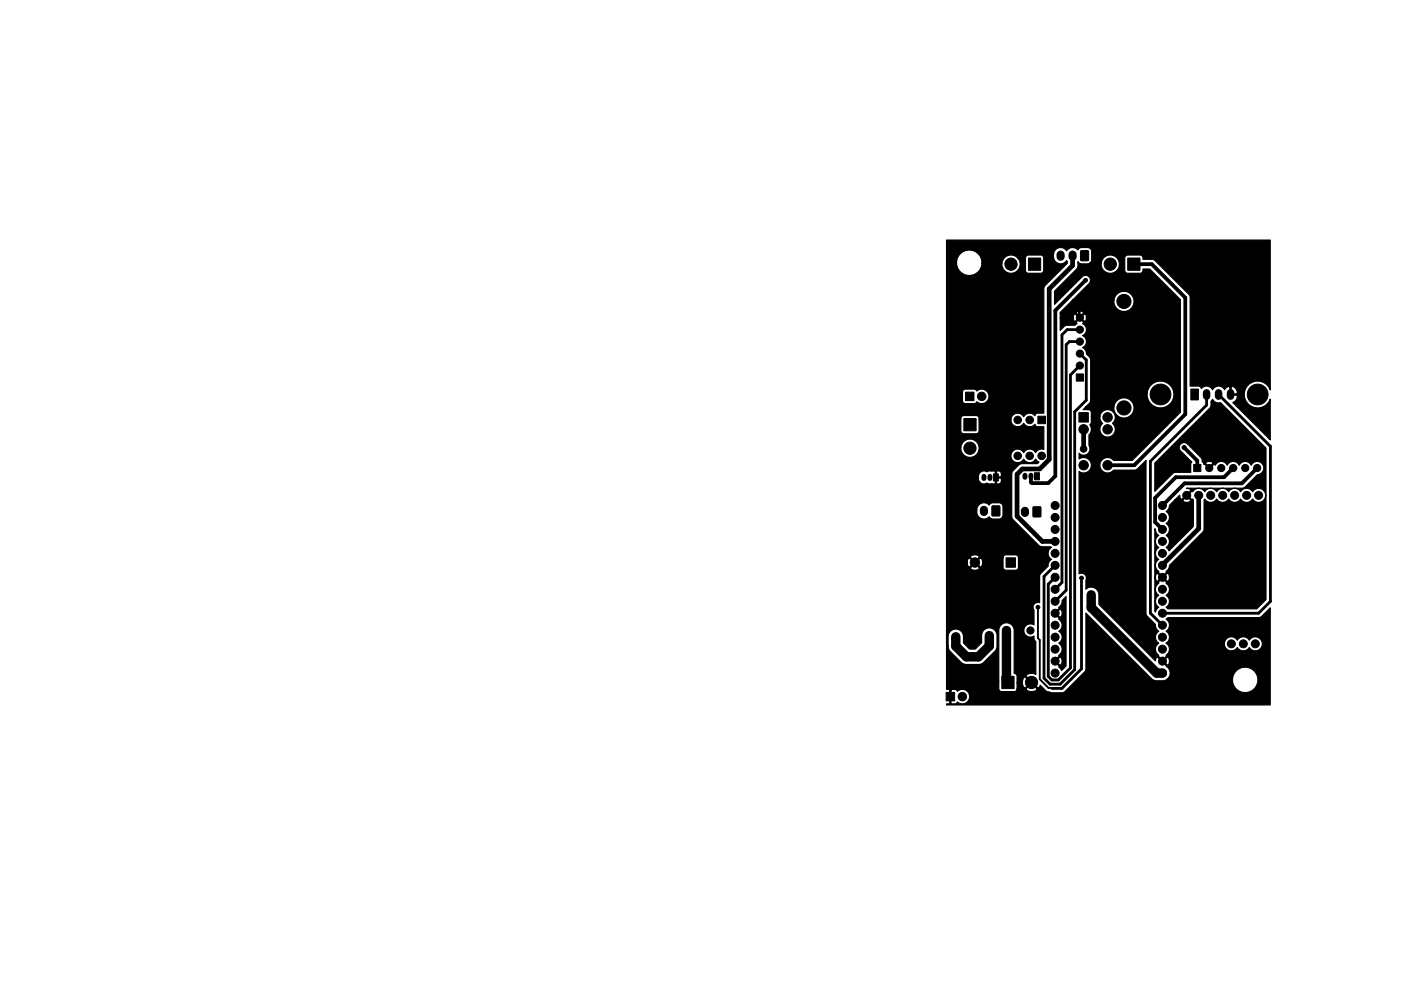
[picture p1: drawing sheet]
<svg xmlns="http://www.w3.org/2000/svg" width="297mm" height="210mm" viewBox="0 0 297 210" stroke-linecap="round" stroke-linejoin="round" font-family="sans-serif">
<g fill="#000" stroke="#000" stroke-width=".21">
<path d="M218.1 54.7h2.6v2.6h-2.6zM229.2 53.2h1.6l-.1 2.1h-1.6zM239.1 54.7h2.6v2.6h-2.6zM228.2 79.3h1.5v1.6h-1.5zM204.4 88.8h2.6v2.6h-2.6zM204.7 83.2h1.8v1.8h-1.8zM220.1 88.3h1.6v1.6h-1.6zM228.8 87.5h2v2h-2zM252.5 82.5h1.6v2.3h-1.6zM210.6 100.5h1.1v1.5h-1.1zM210.4 107.4h1.6l-.1 2h-1.6zM213.3 118.3h2v2h-2z"/>
<path d="M219.3 100.3h1.1v1.5h-1.1zM219.1 107.6h1.6l-.1 2h-1.6zM253.1 98.5h1.5v1.6h-1.5zM200.6 146.9h1.8v1.8h-1.8zM212.4 143.5h2.6v2.6h-2.6z"/>
<circle cx="214.4" cy="56" r="1.3"/>
<circle cx="230.2" cy="59.5" r=".4"/>
<circle cx="235.4" cy="56" r="1.3"/>
<circle cx="228.8" cy="63.6" r=".2"/>
<circle cx="228.9" cy="77.6" r=".76"/>
<circle cx="228.9" cy="75" r=".76"/>
<circle cx="228.9" cy="69.9" r=".76"/>
<circle cx="228.9" cy="72.5" r=".76"/>
<circle cx="228.9" cy="67.4" r=".76"/>
<circle cx="238.3" cy="63.9" r="1.5"/>
<circle cx="205.7" cy="95.1" r="1.3"/>
<circle cx="208.1" cy="84.1" r=".9"/>
<circle cx="215.8" cy="96.7" r=".8"/>
<circle cx="215.8" cy="89.1" r=".8"/>
<circle cx="218.3" cy="89.1" r=".8"/>
<circle cx="218.3" cy="96.7" r=".8"/>
<circle cx="220.8" cy="96.7" r=".8"/>
<circle cx="229.7" cy="95.2" r=".5"/>
<circle cx="229.7" cy="95.2" r=".7"/>
<circle cx="229.8" cy="98.7" r="1"/>
<circle cx="229.8" cy="91.1" r="1"/>
<circle cx="234.8" cy="91.1" r="1"/>
<circle cx="234.8" cy="88.5" r="1"/>
<circle cx="234.8" cy="98.7" r="1"/>
<circle cx="238.3" cy="86.5" r="1.5"/>
<circle cx="246" cy="83.7" r="2.2"/>
<circle cx="251" cy="94.9" r=".4"/>
<circle cx="256.4" cy="99.3" r=".76"/>
<circle cx="258.9" cy="99.3" r=".76"/>
<circle cx="261.5" cy="99.3" r=".76"/>
<circle cx="264" cy="99.3" r=".76"/>
<circle cx="266.5" cy="99.3" r=".76"/>
<circle cx="266.6" cy="83.7" r="2.2"/>
<circle cx="206.7" cy="119.3" r="1"/>
<circle cx="223.7" cy="114.9" r=".85"/>
<circle cx="223.7" cy="119.9" r=".85"/>
<circle cx="223.7" cy="117.4" r=".85"/>
<circle cx="223.7" cy="107.2" r=".85"/>
<circle cx="223.7" cy="112.3" r=".85"/>
<circle cx="223.7" cy="109.8" r=".85"/>
<circle cx="246.5" cy="109.8" r=".85"/>
<circle cx="246.5" cy="107.2" r=".85"/>
<circle cx="246.5" cy="112.3" r=".85"/>
<circle cx="246.5" cy="117.4" r=".85"/>
<circle cx="246.5" cy="114.9" r=".85"/>
<circle cx="246.5" cy="119.9" r=".85"/>
<circle cx="251.6" cy="105.1" r=".85"/>
<circle cx="254.2" cy="105.1" r=".85"/>
<circle cx="256.7" cy="105.1" r=".85"/>
<circle cx="259.2" cy="105.1" r=".85"/>
<circle cx="261.8" cy="105.1" r=".85"/>
<circle cx="264.3" cy="105.1" r=".85"/>
<circle cx="266.8" cy="105.1" r=".85"/>
<circle cx="202.6" cy="135.1" r=".7"/>
<circle cx="209.7" cy="134.8" r=".7"/>
<circle cx="213.4" cy="133.8" r=".76"/>
<circle cx="218.5" cy="133.8" r=".76"/>
<circle cx="220.1" cy="128.8" r=".4"/>
<circle cx="223.7" cy="137.7" r=".85"/>
<circle cx="223.7" cy="130.1" r=".85"/>
<circle cx="223.7" cy="135.2" r=".85"/>
<circle cx="223.7" cy="132.6" r=".85"/>
<circle cx="223.7" cy="127.6" r=".85"/>
<circle cx="223.7" cy="125" r=".85"/>
<circle cx="223.7" cy="122.5" r=".85"/>
<circle cx="229.3" cy="122.6" r=".4"/>
<circle cx="231.4" cy="126.2" r=".7"/>
<circle cx="246.5" cy="127.6" r=".85"/>
<circle cx="246.5" cy="132.6" r=".85"/>
<circle cx="246.5" cy="137.7" r=".85"/>
<circle cx="246.5" cy="135.2" r=".85"/>
<circle cx="246.5" cy="130.1" r=".85"/>
<circle cx="246.5" cy="125" r=".85"/>
<circle cx="246.5" cy="122.5" r=".85"/>
<circle cx="261.1" cy="136.6" r=".85"/>
<circle cx="263.6" cy="136.6" r=".85"/>
<circle cx="266.2" cy="136.6" r=".85"/>
<circle cx="204" cy="147.8" r=".9"/>
<circle cx="218.7" cy="144.8" r="1.3"/>
<circle cx="223.7" cy="142.8" r=".85"/>
<circle cx="223.7" cy="140.3" r=".85"/>
<circle cx="246.5" cy="142.8" r=".85"/>
<circle cx="246.5" cy="140.3" r=".85"/>
</g>
<path d="M255.8 83.3v.7M258.4 83.3v.7M260.9 83.3v.7" fill="none" stroke="#000" stroke-width="1.6"/>
<path d="M224.9 54v.5M227.4 54v.5M208.6 108.2v.4M217.3 108.4v.4" fill="none" stroke="#000" stroke-width="1.7"/>
<path d="M208.6 101.1v.4M209.9 101.1v.4M217.3 100.8v.5M218.6 100.8v.5" fill="none" stroke="#000" stroke-width="1.1"/>
<path d="M227.4 54.2v2.1l-5 5v36.2l-2 2h-3.6l-1.2 1.1v8.9l5.4 5.4h2.7M229.8 91.1v4.1M254.1 105.1v7.1l-7.6 7.7" fill="none" stroke="#000" stroke-width="1"/>
<path d="M230.2 59.5l-6.4 6.4v35.1l-1.6 1.5h-3.4l-.2-.2-.1-1.2M240.4 56h3.8l7.1 7.1v24.8l-10.8 10.8h-5.7M251.1 94.9l2.7 2.8v1.6M261.5 99.3l-2 1.9h-10.2l-4.4 4.4v5.2l1.6 1.5M266.6 99.3l-3.3 3.2h-12.1l-4.7 4.7" fill="none" stroke="#000" stroke-width=".8"/>
<path d="M209.7 134.8v2.2l-2.3 2.3h-2.5l-2.2-2.2v-2M213.4 133.8v10.7l.3 .3M231.4 126.2v2.7l13.9 13.9h1.2" fill="none" stroke="#000" stroke-width="2"/>
<path d="M228.8 63.6v3.6l.2 .2M229 77.6l-2 2v62.1l-2.6 2.6h-1.4l-.7-.8v-19.6l1.4-1.4M229 75l1.3 1.4v8.5l-2.4 2.5v54.7l-3.1 3.1h-2.2l-1.2-1.3v-21.6l2.3-2.4M229 72.5h-2.3l-.6 .6v52.1l-2.4 2.4M229 69.9h-2.7l-1.1 1.1v52.6l-1.5 1.4M255.8 83.7v2.2l-11.9 12v32.2l2.6 2.5M258.4 83.7l10.9 11v32.9l-2.5 2.5h-20.3M229.3 122.6v19.3l-4.2 4.2h-2" fill="none" stroke="#000" stroke-width=".6"/>
<path d="M220.1 128.8v6.6l.4 .4v8.3l1.8 1.9 .8 .1" fill="none" stroke="#000" stroke-width=".4"/>
<path d="M257.1 84.7a1.41 1.41 0 0 0 1.7 .7l9.6 9.7v32.1l-1.9 2h-18.9l-.4-.4 .2-.1a1.49 1.49 0 0 0-.2-2.4 1.48 1.48 0 0 0 0-2.5l.1-.3-.8-.8-.9 .8 .1 .3a1.48 1.48 0 0 0 0 2.5 1.48 1.48 0 0 0 0 2.5l-.4 .4-.3 .7-.2-.2v-7.1h.2a.67 .67 0 0 0 .4 .7l.9-.8h.3l.9 .8h.2l.3-.9-.3-.7-.2-.1-.9 .9h-.3l-.9-.9a.82 .82 0 0 0-.4 1h-.2v-10.4l.3 .8 .6 .6-.2 .1a1.49 1.49 0 0 0 .2 2.4 1.48 1.48 0 0 0 0 2.6 1.48 1.48 0 0 0 0 2.5l-.1 .3 .9 .8 .8-.8-.1-.3 .6-.5 .1-.7 7.2-7.2 .2-.6v-6.1l.1-.2 .1 .1a1.48 1.48 0 0 0 2.5-.1 1.48 1.48 0 0 0 2.5 0 1.48 1.48 0 0 0 2.5 0 1.48 1.48 0 0 0 2.6 0 1.49 1.49 0 0 0 2.2 .3 1.49 1.49 0 0 0 0-2.2 1.49 1.49 0 0 0-2.2 .3 1.48 1.48 0 0 0-2.6 0 1.48 1.48 0 0 0-2.5 0 1.48 1.48 0 0 0-2.5 0 1.48 1.48 0 0 0-2.6 0 1.48 1.48 0 0 0-2.5 0l-.3-.1-.8 .9 .8 .8h.3l.1 .2v5.6l-5.2 5.2-.6-.8a1.48 1.48 0 0 0 0-2.5 1.48 1.48 0 0 0 0-2.5 1.48 1.48 0 0 0 0-2.6l.6-.5 .1-.8 1.1-1.1h1.8a1.01 1.01 0 0 0 1.7 0l-.9-.8-.8 .8h-1.8l1.1-1.1 .2 .7 .3 .2 1.9-1.8a.8 .8 0 0 0-.9-.5h11.9l.5-.3 2.6-2.6a1.4 1.4 0 0 0 1.1-2.2 1.4 1.4 0 0 0-2.4 .2 1.39 1.39 0 0 0-1.3-.8 1.39 1.39 0 0 0-1.3 .8 1.39 1.39 0 0 0-1.2-.8 1.39 1.39 0 0 0-1.3 .8 1.39 1.39 0 0 0-1.3-.8 1.39 1.39 0 0 0-1.2 .8l-.3-.2-1 1-1-1-.2 .1v-.3h.4l.8 .8 .8-.8a.92 .92 0 0 0-1.6 0h-.4l-.3-.3-.3-.9-2.9-3-.5-.2-.6 .1-.5 .6v.8l2.6 2.6-.3 .5 .1 1.7-3.6 .1-4.1 3.9v-6l11.7-11.6 .2-.5 .1-1zM200.7 50.9h68.6v31.8a2.84 2.84 0 0 0-4.4-1.3 2.84 2.84 0 0 0 0 4.6 2.84 2.84 0 0 0 4.4-1.3v8.6l-7.9-7.9 .8-.7 .1-.9h-1.5v-1.7h.2v1.5h1.3a1.24 1.24 0 0 0-1.5-1.5 .92 .92 0 0 0-1.2 .6 1.43 1.43 0 0 0-2.5 0 1.43 1.43 0 0 0-2.4-.3l-.2-.3-.3-.2h-1.9v-19.1l-7.5-7.6-.6-.2h-1.9a.7 .7 0 0 0-.6-.9h-2.6l-.5 .2-.1 .4v2.6a.64 .64 0 0 0 .6 .7h2.7a.71 .71 0 0 0 .5-.9h1.5l6.5 6.5v23.9l-10.2 10.2h-4a1.64 1.64 0 0 0-2.4-.2 1.64 1.64 0 0 0 0 2.4 1.64 1.64 0 0 0 2.4-.2h4.6l.5-.3 1.8-1.7v32.4l.2 .7 1.8 1.7 .1 .9 .6 .5a1.48 1.48 0 0 0 0 2.6 1.48 1.48 0 0 0 0 2.5l-.1 .2 .9 .9 .8-.9-.1-.2a1.48 1.48 0 0 0 0-2.5h12.4a1.49 1.49 0 0 0 1 1.5 1.49 1.49 0 0 0 1.7-.6 1.48 1.48 0 0 0 2.6 0 1.49 1.49 0 0 0 2.2 .3 1.49 1.49 0 0 0 0-2.2 1.49 1.49 0 0 0-2.2 .3 1.48 1.48 0 0 0-2.6 0 1.49 1.49 0 0 0-1.6-.7 1.49 1.49 0 0 0-1.1 1.4h-12.4l.2-.2a1.49 1.49 0 0 0-.2-2.4 1.48 1.48 0 0 0 0-2.5l.4-.4h19.4l.5-.2 1.8-1.8v20.6h-68.6v-.3h.5l.2-.1v-2.8h.2v2.8l.2 .1h.7l.6-.3a1.54 1.54 0 0 0 2.1-.2 1.54 1.54 0 0 0-.1-2.1 1.54 1.54 0 0 0-2.1 0l-.5-.4-1.1 .1-.2-.1h-.5v-1.8h11l.1 1.6a.64 .64 0 0 0 .6 .6h2.7l.4-.2 .1-.4h1.9a1.45 1.45 0 0 0 2.4 0l-1.2-1.1-1.2 1.1h-1.9v-1.3h1.2a1.09 1.09 0 0 0 .6 1.2l1.1-1.2-1.1-1.2a1.19 1.19 0 0 0-.6 1.2h-1.2v-1.3a.63 .63 0 0 0-.6-.6v-9.5a1.64 1.64 0 0 0-1.7-1.3 1.64 1.64 0 0 0-1.5 1.6l-.1 10.8h-11v-7.4h.3l.1 .6 .4 .6 2.5 2.4 .9 .3h2.9l.8-.5 2.5-2.5 .3-1v-2.2a1.64 1.64 0 0 0-1.7-1.6 1.64 1.64 0 0 0-1.6 1.6v1.6l-1.3 1.3h-1.2l-1.3-1.3a3 3 0 0 0-.3-2.2 1.64 1.64 0 0 0-1.8-.7 1.64 1.64 0 0 0-1.2 1.5v2.1h-.3v-16.6h5l.1 .2 1 .3 .8-.3 .1-.2-1-1-1 1h-5v-1.1h4.4a.81 .81 0 0 0 .5 .9l.9-1h.4l.9 1 .3-.1 .2-.9-.2-.8-.3-.1-.9 .9h-.4l-.9-.9a.94 .94 0 0 0-.5 1h-4.4v-1.2h5l1 1 .8-.9h5.2v2l.1 .5 .5 .2h2a.64 .64 0 0 0 .6-.7v-2l-.1-.4-.5-.2h-2a.64 .64 0 0 0-.6 .6h-5.2l.2-.1a1.15 1.15 0 0 0-2 0h-5v-10.1h6.4v.6a1.5 1.5 0 0 0 1 1.3 1.5 1.5 0 0 0 1.6-.4l.7 .5h1.4l.5-.1 .3-.6 .1-1.8a.89 .89 0 0 0-.9-.9h-1.4l-.7 .4a1.51 1.51 0 0 0-1.6-.3 1.51 1.51 0 0 0-1 1.3h-6.4v-7.1h6.7v.6a1.16 1.16 0 0 0 1.8 .9l.5 .2h1.2l.1-.2v-1.1h.3v1.1a.62 .62 0 0 0 .6 .1 .62 .62 0 0 0 .4-.6v-.4l-.1-.2h-1.2v-1.3h.3v1.1h.9l.1-.2v-.6a.62 .62 0 0 0-1-.3l-.4-.2h-1.2l-.5 .2-.1-.1a1.16 1.16 0 0 0-1.7 1h-6.7v-6.1h3v.4a1.94 1.94 0 0 0 3 1.4 1.94 1.94 0 0 0 0-3.3 1.94 1.94 0 0 0-3 1.5h-3v-6.1h3v2.6a.64 .64 0 0 0 .7 .6h2.6l.4-.2 .2-.4v-2.4h6.7v.2a1.44 1.44 0 0 0 1.2 1.3 1.44 1.44 0 0 0 1.5-.7 1.44 1.44 0 0 0 2.4 .2l.2 .3 .3 .2h1.4v4.9a1.43 1.43 0 0 0-1.7 .6 1.44 1.44 0 0 0-2.6 0 1.44 1.44 0 0 0-2.1-.4 1.44 1.44 0 0 0 0 2.2 1.44 1.44 0 0 0 2.1-.4 1.44 1.44 0 0 0 2.6 0l.7 .6-.3 .4h-3.7l-1.7 1.8-.1 9.5 .3 .6 5.6 5.5 .4 .2h1.9l.2 .1a1.48 1.48 0 0 0 0 2.6l-.5 .5-.2 .9-1.5 1.5-.3 .5v5.8a1.03 1.03 0 0 0-1.2 .3 1.03 1.03 0 0 0 0 1.2v3.2l-.1-.1a1.4 1.4 0 0 0-2 1.3 1.4 1.4 0 0 0 2.1 1.1l.1 .8 .3 .4v7l-.6-.2h-.7l-.6 .3-.2 .2 2.5 2.6 .3-.2 .2-.4 1.5 1.3 1 .3h2.1l.6-.2 4.5-4.5v-12.2l13.9 13.9 .5 .3 .7 .1a2.79 2.79 0 0 0 2.1-.2l.2-.2h13.7a2.7 2.7 0 0 0 3.6 2.8 2.7 2.7 0 0 0 1-4.5 2.7 2.7 0 0 0-4.5 1.2l-.1 .5h-13.7a1.77 1.77 0 0 0-.3-2.7l-1-1h.3l.9 .8a1.01 1.01 0 0 0 0-1.7l-.9 .9h-.3l-.9-.9-.2 .1-.2 .7-12-12v-2.3a1.64 1.64 0 0 0-2.8-.9l.1-2a1.04 1.04 0 0 0-.3-1.2 1.04 1.04 0 0 0-1.2-.1v-21.7l.2 .2a1.64 1.64 0 0 0 2.4-1.6 1.64 1.64 0 0 0-2.6-1.2v-1.2l.1 .1a1.34 1.34 0 0 0 1.7 0 1.34 1.34 0 0 0 .3-1.8v-2.2l.5-1.1-.1-.6-.2-.5 .3-.4v-1.3h1.8l.2 .9 .4 .5a1.64 1.64 0 0 0-.2 2.4 1.64 1.64 0 0 0 2.4 0 1.64 1.64 0 0 0-.1-2.4 1.64 1.64 0 0 0-.3-2.7 1.64 1.64 0 0 0-2.4 1.3h-1.8v-.9a.64 .64 0 0 0-.6-.6h-1.2l.6-.6h6v.5a2.15 2.15 0 0 0 3.2 1.6 2.15 2.15 0 0 0 0-3.7 2.15 2.15 0 0 0-3.2 1.6h-6l1-1v-1.9h12a2.85 2.85 0 0 0 3.9 3 2.85 2.85 0 0 0 .9-4.8 2.85 2.85 0 0 0-4.7 1.3l-.1 .5h-12v-7.2l-.9-1.1-.1-.7-.6-.7a1.4 1.4 0 0 0 .8-1.3 1.4 1.4 0 0 0-.9-1.2 1.39 1.39 0 0 0 .9-1.3 1.39 1.39 0 0 0-.9-1.2l.2-.3-.7-.8-.8 .8 .2 .3-.5 .3-2 .1-1.1 1v-2.6h2.7l.2 .6 .3 .1 .8-.8h.3l.8 .8a.92 .92 0 0 0 0-1.6l-.8 .8h-.3l-.8-.8-.3 .1-.2 .8h-2.7v-1.1h3.4l.8 .8 .7-.8a.92 .92 0 0 0-1.5 0h-3.4v-.1l2.5-2.6h8.9a2.15 2.15 0 0 0 2.9 2.3 2.15 2.15 0 0 0 .7-3.6 2.15 2.15 0 0 0-3.6 .9v.4h-8.9l3.8-3.7 .1-.5-.2-.6-.3-.4-.6-.1-.6 .3-5.9 5.9v-2.8l4.8-4.8 .1-.4v-1.1l.3 .3 .5 .2 4.2-.1v.3a1.94 1.94 0 0 0 2.9 1.5 1.94 1.94 0 0 0 0-3.3 1.94 1.94 0 0 0-2.9 1.5h-2.5l.4-.6 .1-1.9a.89 .89 0 0 0-.9-.9h-1.4l-.7 .5a1.51 1.51 0 0 0-2.4 .2 1.56 1.56 0 0 0-1.9-.5 1.56 1.56 0 0 0-.8 1.8 1.51 1.51 0 0 0 1.1 1.4 1.51 1.51 0 0 0 1.6-.6l.2 .6-4.7 4.6-.3 .6v26.6h-1.4l-.3 .1-.2 .4a1.44 1.44 0 0 0-2.4 .2 1.44 1.44 0 0 0-1.5-.7 1.44 1.44 0 0 0-1.2 1.3h-6.7v-.2a.64 .64 0 0 0-.6-.6h-2.8l-.4 .2-.1 .4h-3v-5.6h3.4v1.9l.4 .5h2.1l.6-.3a1.54 1.54 0 0 0 2.1-.2 1.54 1.54 0 0 0-.1-2.1 1.54 1.54 0 0 0-2.1 0l-.5-.4h-1.9a.64 .64 0 0 0-.6 .6h-3.4v-27.7h2.1v.5a2.7 2.7 0 0 0 2.8 2.5 2.7 2.7 0 0 0 2.6-2.6h4.2v.3a1.94 1.94 0 0 0 2.7 1.6 1.94 1.94 0 0 0 .7-3.1h1.6v2.6a.64 .64 0 0 0 .7 .7h2.6l.4-.2 .2-.5v-2.6a.64 .64 0 0 0-.6-.6h-2.8l-.4 .3-.1 .3h-1.6a1.94 1.94 0 0 0-2.1-.5 1.94 1.94 0 0 0-1.3 1.7h-4.2v-.4a2.7 2.7 0 0 0-2.7-2.5 2.7 2.7 0 0 0-2.7 2.5h-2.1zM225.2 127.4l.8-.8v14.7l-.9 1-.6-.8 .1-.2-1.1-1h.4l.8 .8a1.01 1.01 0 0 0 0-1.7l-.8 .9h-.4l1.1-1.1-.1-.2a1.48 1.48 0 0 0 0-2.5 1.48 1.48 0 0 0 0-2.6 1.48 1.48 0 0 0 0-2.5l.1-.3-1.1-1h.4l.8 .9a1.01 1.01 0 0 0 0-1.7l-.8 .8h-.4l1.1-1-.1-.3 .6-.8z" fill="#000" stroke="#000" stroke-width=".25"/>
</svg>
